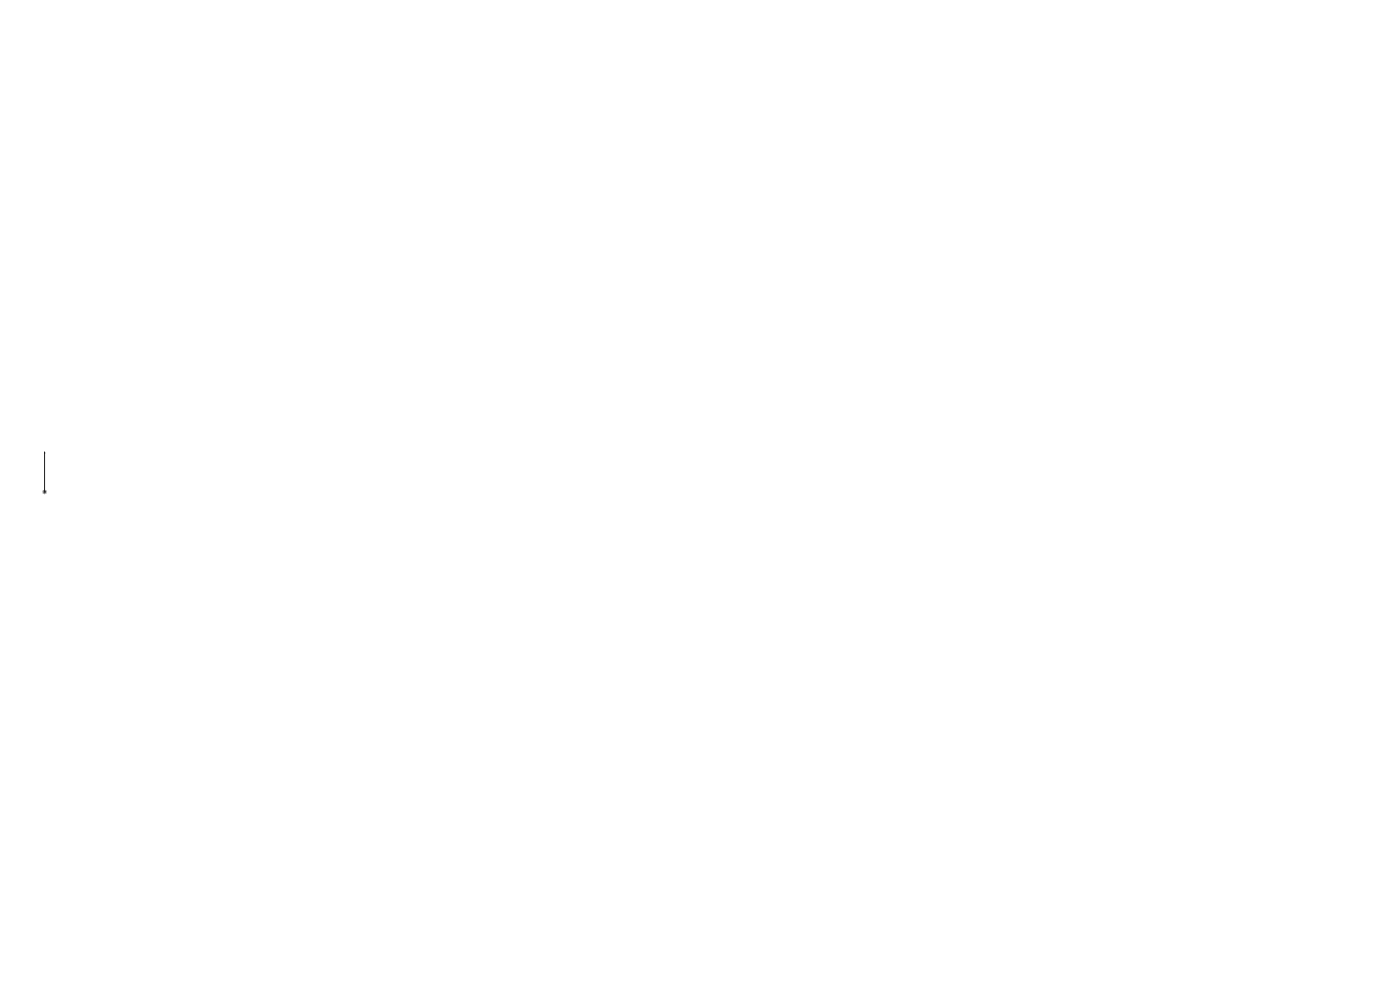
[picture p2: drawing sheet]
<svg xmlns="http://www.w3.org/2000/svg" width="297mm" height="210mm" viewBox="0 0 297 210" stroke-linecap="round" stroke-linejoin="round" font-family="sans-serif">
<path d="M9.5 95.9v.4v-.4M9.5 95.9v8.4M9.5 104.2v.2zM9.5 104.3h.1" fill="none" stroke="#00f" stroke-width=".21"/>
<path d="M9 104.3h.9M9.1 104l.7 .7M9.5 103.8v1M9.8 104l-.7 .7" fill="none" stroke="#808080" stroke-width=".21"/>
<path d="M9.5 104.2v.2zM9.5 95.9v.4z" fill="#00f"/>
</svg>
